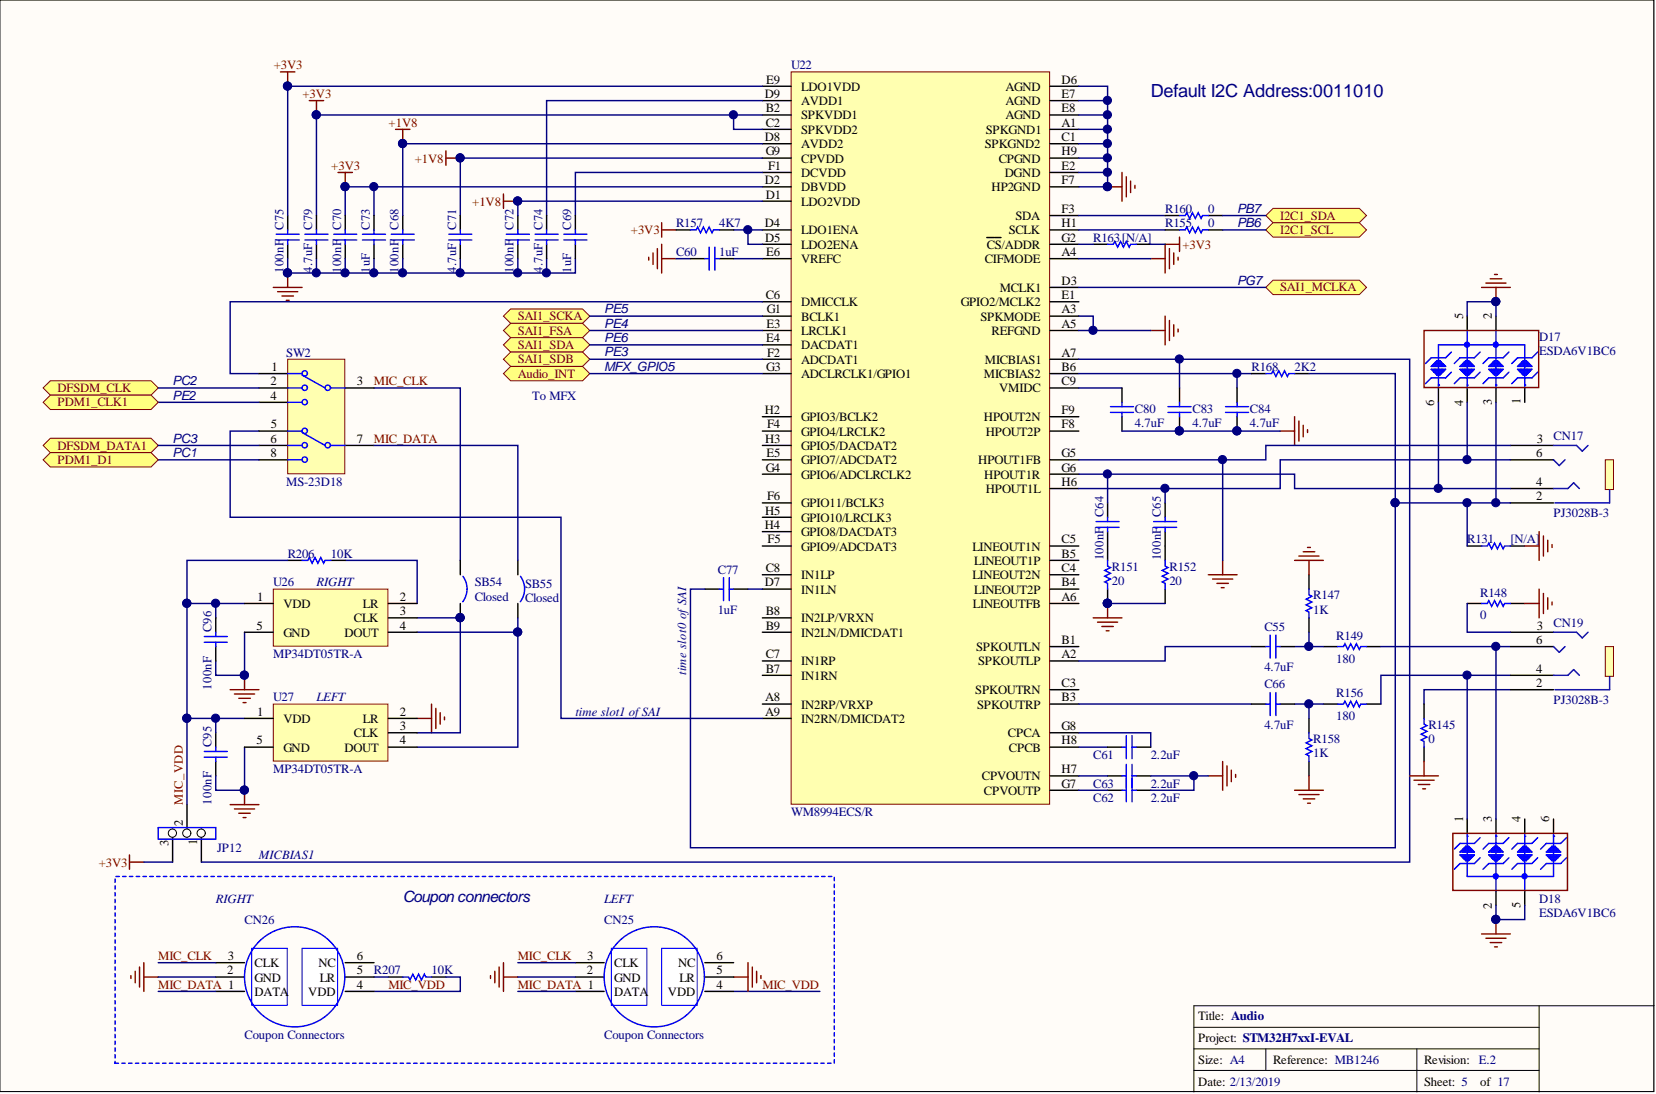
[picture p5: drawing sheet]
<svg xmlns="http://www.w3.org/2000/svg" width="292mm" height="193mm" viewBox="0 0 292 193" stroke-linecap="round" stroke-linejoin="round" font-family="sans-serif">
<defs><g id="words">
<text font-size="3.2" fill="#000080" x="203" y="17.1">Default I2C Address:0011010</text>
<text font-size="2.7" fill="#000080" x="71" y="159.1">Coupon connectors</text>
<g font-size="2.3" fill="#000080">
<text x="218.2" y="37.5">PB7</text>
<text x="218.2" y="40.1">PB6</text>
<text x="218.2" y="50.2">PG7</text>
<text x="106.6" y="55.3">PE5</text>
<text x="106.6" y="57.8">PE4</text>
<text x="106.6" y="60.3">PE6</text>
<text x="106.6" y="62.9">PE3</text>
<text x="106.6" y="65.4">MFX_GPIO5</text>
<text x="30.4" y="67.9">PC2</text>
<text x="30.4" y="70.5">PE2</text>
<text x="30.4" y="78.1">PC3</text>
<text x="30.4" y="80.6">PC1</text>
</g>
<g font-size="2.2" fill="#800000">
<text x="48.3" y="12.2">+3V3</text>
<text x="53.4" y="17.3">+3V3</text>
<text x="68.6" y="22.3">+1V8</text>
<text x="58.4" y="29.9">+3V3</text>
<text x="73.1" y="28.7">+1V8</text>
<text x="83.3" y="36.3">+1V8</text>
<text x="111.3" y="41.4">+3V3</text>
<text x="225.8" y="38.7">I2C1_SDA</text>
<text x="225.8" y="41.3">I2C1_SCL</text>
<text x="208.6" y="43.9">+3V3</text>
<text x="225.8" y="51.4">SAI1_MCLKA</text>
<text x="91.3" y="56.5">SAI1_SCKA</text>
<text x="91.3" y="59">SAI1_FSA</text>
<text x="91.3" y="61.6">SAI1_SDA</text>
<text x="91.3" y="64.1">SAI1_SDB</text>
<text x="10.1" y="69.2">DFSDM_CLK</text>
<text x="10.1" y="71.7">PDM1_CLK1</text>
<text x="66" y="68">MIC_CLK</text>
<text x="91.3" y="66.6">Audio_INT</text>
<text x="10.1" y="79.3">DFSDM_DATA1</text>
<text x="10.1" y="81.8">PDM1_D1</text>
<text x="66" y="78.1">MIC_DATA</text>
<text x="32.2" y="141.9" transform="rotate(-90 32.2 141.9)">MIC_VDD</text>
<text x="17.4" y="152.9">+3V3</text>
<text x="27.9" y="169.3">MIC_CLK</text>
<text x="91.3" y="169.3">MIC_CLK</text>
<text x="27.9" y="174.4">MIC_DATA 1</text>
<text x="68.5" y="174.4">MIC_VDD</text>
<text x="91.3" y="174.4">MIC_DATA 1</text>
<text x="134.5" y="174.4">MIC_VDD</text>
</g>
<g font-size="2.2">
<text x="134.9" y="17.3">D9</text>
<text x="135.1" y="14.7">E9</text>
<text x="141.3" y="16">LDO1VDD</text>
<text x="177.4" y="16">AGND</text>
<text x="187.2" y="14.7">D6</text>
<text x="187.2" y="17.3">E7</text>
<text x="135.1" y="19.8">B2</text>
<text x="135.1" y="22.3">C2</text>
<text x="141.3" y="18.5">AVDD1</text>
<text x="141.3" y="21.1">SPKVDD1</text>
<text x="141.3" y="23.6">SPKVDD2</text>
<text x="173.9" y="23.6">SPKGND1</text>
<text x="177.4" y="18.5">AGND</text>
<text x="177.4" y="21.1">AGND</text>
<text x="187.2" y="19.8">E8</text>
<text x="187.2" y="22.3">A1</text>
<text x="134.9" y="24.9">D8</text>
<text x="135.1" y="27.4">G9</text>
<text x="135.5" y="29.9">F1</text>
<text x="141.3" y="28.7">CPVDD</text>
<text x="141.3" y="26.1">AVDD2</text>
<text x="173.7" y="26.1">SPKGND2</text>
<text x="176.2" y="28.7">CPGND</text>
<text x="187.2" y="27.4">H9</text>
<text x="187.2" y="29.9">E2</text>
<text x="187.2" y="24.9">C1</text>
<text x="134.9" y="32.5">D2</text>
<text x="135.1" y="35">D1</text>
<text x="141.3" y="31.2">DCVDD</text>
<text x="141.3" y="33.7">DBVDD</text>
<text x="174.9" y="33.7">HP2GND</text>
<text x="177.3" y="31.2">DGND</text>
<text x="187.2" y="32.5">F7</text>
<text x="134.9" y="40.1">D4</text>
<text x="141.3" y="41.4">LDO1ENA</text>
<text x="141.3" y="36.3">LDO2VDD</text>
<text x="177.9" y="41.4">SCLK</text>
<text x="179.1" y="38.8">SDA</text>
<text x="187.2" y="40.1">H1</text>
<text x="187.2" y="37.6">F3</text>
<text x="135" y="42.6">D5</text>
<text x="135.1" y="45.2">E6</text>
<text x="141.3" y="43.9">LDO2ENA</text>
<text x="141.3" y="46.4">VREFC</text>
<text x="173.7" y="46.4">CIFMODE</text>
<text x="174.1" y="43.9">CS/ADDR</text>
<text x="187.2" y="42.6">G2</text>
<text x="187.2" y="45.2">A4</text>
<text x="135.1" y="52.8">C6</text>
<text x="176.3" y="51.5">MCLK1</text>
<text x="187.2" y="52.8">E1</text>
<text x="187.2" y="50.2">D3</text>
<text x="135.2" y="57.8">E3</text>
<text x="135.2" y="55.3">G1</text>
<text x="141.3" y="56.6">BCLK1</text>
<text x="141.3" y="54">DMICCLK</text>
<text x="141.3" y="59.1">LRCLK1</text>
<text x="169.5" y="54">GPIO2/MCLK2</text>
<text x="172.9" y="56.6">SPKMODE</text>
<text x="174.9" y="59.1">REFGND</text>
<text x="187.2" y="57.8">A5</text>
<text x="187.2" y="55.3">A3</text>
<text x="258.1" y="56.3" transform="rotate(-90 258.1 56.3)">5</text>
<text x="263.1" y="56.3" transform="rotate(-90 263.1 56.3)">2</text>
<text x="47.9" y="65.4">1</text>
<text x="135.1" y="65.4">G3</text>
<text x="135.1" y="60.4">E4</text>
<text x="135.3" y="62.9">F2</text>
<text x="141.3" y="64.2">ADCDAT1</text>
<text x="141.3" y="61.6">DACDAT1</text>
<text x="173.7" y="64.2">MICBIAS1</text>
<text x="187.2" y="62.9">A7</text>
<text x="187.2" y="65.4">B6</text>
<text x="47.7" y="68">2</text>
<text x="47.7" y="70.5">4</text>
<text x="62.9" y="68">3</text>
<text x="141.3" y="66.7">ADCLRCLK1/GPIO1</text>
<text x="173.5" y="66.7">MICBIAS2</text>
<text x="176.3" y="69.2">VMIDC</text>
<text x="187.2" y="68">C9</text>
<text x="253" y="71.6" transform="rotate(-90 253 71.6)">6</text>
<text x="258.1" y="71.6" transform="rotate(-90 258.1 71.6)">4</text>
<text x="263.1" y="71.5" transform="rotate(-90 263.1 71.5)">3</text>
<text x="268.2" y="71.2" transform="rotate(-90 268.2 71.2)">1</text>
<text x="47.8" y="75.6">5</text>
<text x="134.9" y="73">H2</text>
<text x="135.3" y="75.6">F4</text>
<text x="141.3" y="74.3">GPIO3/BCLK2</text>
<text x="141.3" y="76.8">GPIO4/LRCLK2</text>
<text x="173.5" y="74.3">HPOUT2N</text>
<text x="173.9" y="76.8">HPOUT2P</text>
<text x="187.2" y="73">F9</text>
<text x="187.2" y="75.6">F8</text>
<text x="47.7" y="80.6">8</text>
<text x="47.7" y="78.1">6</text>
<text x="62.9" y="78.1">7</text>
<text x="135" y="78.1">H3</text>
<text x="135.1" y="83.2">G4</text>
<text x="135.2" y="80.6">E5</text>
<text x="141.3" y="79.4">GPIO5/DACDAT2</text>
<text x="141.3" y="81.9">GPIO7/ADCDAT2</text>
<text x="172.6" y="81.9">HPOUT1FB</text>
<text x="187.2" y="80.6">G5</text>
<text x="187.2" y="83.2">G6</text>
<text x="271" y="80.6">6</text>
<text x="271.1" y="78.1">3</text>
<text x="135.3" y="88.2">F6</text>
<text x="141.3" y="84.4">GPIO6/ADCLRCLK2</text>
<text x="141.3" y="89.5">GPIO11/BCLK3</text>
<text x="173.6" y="84.4">HPOUT1R</text>
<text x="173.9" y="87">HPOUT1L</text>
<text x="187.2" y="85.7">H6</text>
<text x="271" y="88.2">2</text>
<text x="271" y="85.7">4</text>
<text x="134.9" y="93.3">H4</text>
<text x="135" y="90.8">H5</text>
<text x="135.4" y="95.8">F5</text>
<text x="141.3" y="94.6">GPIO8/DACDAT3</text>
<text x="141.3" y="92">GPIO10/LRCLK3</text>
<text x="187.2" y="95.8">C5</text>
<text x="135.1" y="100.9">C8</text>
<text x="141.3" y="97.1">GPIO9/ADCDAT3</text>
<text x="171.5" y="97.1">LINEOUT1N</text>
<text x="171.8" y="99.6">LINEOUT1P</text>
<text x="187.2" y="98.4">B5</text>
<text x="187.2" y="100.9">C4</text>
<text x="45.3" y="106">1</text>
<text x="50" y="107.2">VDD</text>
<text x="64" y="107.2">LR</text>
<text x="70.5" y="106">2</text>
<text x="134.9" y="103.4">D7</text>
<text x="141.3" y="104.7">IN1LN</text>
<text x="141.3" y="102.2">IN1LP</text>
<text x="171.5" y="102.2">LINEOUT2N</text>
<text x="171.6" y="107.2">LINEOUTFB</text>
<text x="171.8" y="104.7">LINEOUT2P</text>
<text x="187.2" y="103.4">B4</text>
<text x="187.2" y="106">A6</text>
<text x="45.2" y="111">5</text>
<text x="50" y="112.3">GND</text>
<text x="60.8" y="112.3">DOUT</text>
<text x="62.4" y="109.8">CLK</text>
<text x="70.5" y="111">4</text>
<text x="70.5" y="108.5">3</text>
<text x="135.1" y="111">B9</text>
<text x="135.1" y="108.5">B8</text>
<text x="141.3" y="112.3">IN2LN/DMICDAT1</text>
<text x="141.3" y="109.8">IN2LP/VRXN</text>
<text x="187.2" y="113.6">B1</text>
<text x="271" y="113.6">6</text>
<text x="271.1" y="111">3</text>
<text x="135.1" y="118.6">B7</text>
<text x="135.1" y="116.1">C7</text>
<text x="141.3" y="119.9">IN1RN</text>
<text x="141.3" y="117.4">IN1RP</text>
<text x="172.2" y="114.8">SPKOUTLN</text>
<text x="172.5" y="117.4">SPKOUTLP</text>
<text x="187.2" y="116.1">A2</text>
<text x="271" y="118.6">4</text>
<text x="135" y="123.7">A8</text>
<text x="141.3" y="125">IN2RP/VRXP</text>
<text x="172" y="122.4">SPKOUTRN</text>
<text x="172.4" y="125">SPKOUTRP</text>
<text x="187.2" y="121.2">C3</text>
<text x="187.2" y="123.7">B3</text>
<text x="271" y="121.2">2</text>
<text x="45.2" y="131.3">5</text>
<text x="45.3" y="126.3">1</text>
<text x="50" y="127.5">VDD</text>
<text x="62.4" y="130.1">CLK</text>
<text x="64" y="127.5">LR</text>
<text x="70.5" y="131.3">4</text>
<text x="70.5" y="128.8">3</text>
<text x="70.5" y="126.3">2</text>
<text x="135" y="126.3">A9</text>
<text x="141.3" y="127.5">IN2RN/DMICDAT2</text>
<text x="177.8" y="130.1">CPCA</text>
<text x="187.2" y="131.3">H8</text>
<text x="187.2" y="128.8">G8</text>
<text x="50" y="132.6">GND</text>
<text x="60.8" y="132.6">DOUT</text>
<text x="173.2" y="137.7">CPVOUTN</text>
<text x="178" y="132.6">CPCB</text>
<text x="187.2" y="136.4">H7</text>
<text x="173.5" y="140.2">CPVOUTP</text>
<text x="187.2" y="138.9">G7</text>
<text x="29.7" y="149.3" transform="rotate(-90 29.7 149.3)">3</text>
<text x="32.2" y="145.7" transform="rotate(-90 32.2 145.7)">2</text>
<text x="34.8" y="149" transform="rotate(-90 34.8 149)">1</text>
<text x="258.1" y="145" transform="rotate(-90 258.1 145)">1</text>
<text x="263.1" y="145" transform="rotate(-90 263.1 145)">3</text>
<text x="268.2" y="145" transform="rotate(-90 268.2 145)">4</text>
<text x="273.3" y="145" transform="rotate(-90 273.3 145)">6</text>
<text x="263.1" y="160.3" transform="rotate(-90 263.1 160.3)">2</text>
<text x="268.2" y="160.2" transform="rotate(-90 268.2 160.2)">5</text>
<text x="40.1" y="171.9">2</text>
<text x="40.2" y="169.3">3</text>
<text x="44.9" y="173.1">GND</text>
<text x="44.9" y="170.6">CLK</text>
<text x="56.2" y="170.6">NC</text>
<text x="56.4" y="173.1">LR</text>
<text x="62.9" y="171.9">5</text>
<text x="62.9" y="169.3">6</text>
<text x="103.5" y="171.9">2</text>
<text x="103.6" y="169.3">3</text>
<text x="108.3" y="173.1">GND</text>
<text x="108.3" y="170.6">CLK</text>
<text x="119.6" y="170.6">NC</text>
<text x="119.8" y="173.1">LR</text>
<text x="126.4" y="171.9">5</text>
<text x="126.4" y="169.3">6</text>
<text x="44.9" y="175.7">DATA</text>
<text x="54.4" y="175.7">VDD</text>
<text x="62.9" y="174.4">4</text>
<text x="108.3" y="175.7">DATA</text>
<text x="117.8" y="175.7">VDD</text>
<text x="126.4" y="174.4">4</text>
<text x="211.4" y="180">Title: Audio</text>
<text x="211.4" y="183.8">Project: STM32H7xxI-EVAL</text>
<text x="211.4" y="187.6">Size: A4</text>
<text x="211.4" y="191.5">Date: 2/13/2019</text>
<text x="224.5" y="187.6">Reference: MB1246</text>
<text x="251.2" y="191.5">Sheet: 5</text>
<text x="251.2" y="187.6">Revision: E.2</text>
<text x="261.1" y="191.5">of 17</text>
</g>
<g font-size="2.2" fill="#000080">
<text x="139.5" y="12.2">U22</text>
<text x="50" y="40.6" transform="rotate(-90 50 40.6)">C75</text>
<text x="55.1" y="40.6" transform="rotate(-90 55.1 40.6)">C79</text>
<text x="60.2" y="40.6" transform="rotate(-90 60.2 40.6)">C70</text>
<text x="65.2" y="40.6" transform="rotate(-90 65.2 40.6)">C73</text>
<text x="70.3" y="40.6" transform="rotate(-90 70.3 40.6)">C68</text>
<text x="80.5" y="40.6" transform="rotate(-90 80.5 40.6)">C71</text>
<text x="90.6" y="40.6" transform="rotate(-90 90.6 40.6)">C72</text>
<text x="95.7" y="40.6" transform="rotate(-90 95.7 40.6)">C74</text>
<text x="100.7" y="40.6" transform="rotate(-90 100.7 40.6)">C69</text>
<text x="119.3" y="40.1">R157</text>
<text x="126.9" y="40.1">4K7</text>
<text x="205.5" y="37.6">R160</text>
<text x="205.5" y="40.1">R155</text>
<text x="213.1" y="37.6">0</text>
<text x="213.1" y="40.1">0</text>
<text x="119.3" y="45.2">C60</text>
<text x="126.9" y="45.2">1uF</text>
<text x="192.8" y="42.6">R163[N/A]</text>
<text x="50" y="48.2" transform="rotate(-90 50 48.2)">100nF</text>
<text x="55.1" y="48.2" transform="rotate(-90 55.1 48.2)">4.7uF</text>
<text x="60.2" y="48.2" transform="rotate(-90 60.2 48.2)">100nF</text>
<text x="65.2" y="48.2" transform="rotate(-90 65.2 48.2)">1uF</text>
<text x="70.3" y="48.2" transform="rotate(-90 70.3 48.2)">100nF</text>
<text x="80.5" y="48.2" transform="rotate(-90 80.5 48.2)">4.7uF</text>
<text x="90.6" y="48.2" transform="rotate(-90 90.6 48.2)">100nF</text>
<text x="95.7" y="48.2" transform="rotate(-90 95.7 48.2)">4.7uF</text>
<text x="100.7" y="48.2" transform="rotate(-90 100.7 48.2)">1uF</text>
<text x="50.5" y="62.9">SW2</text>
<text x="220.7" y="65.4">R168</text>
<text x="228.4" y="65.4">2K2</text>
<text x="271.5" y="60.1">D17</text>
<text x="271.5" y="62.6">ESDA6V1BC6</text>
<text x="93.9" y="70.5">To MFX</text>
<text x="200.2" y="72.8">C80</text>
<text x="200.2" y="75.3">4.7uF</text>
<text x="210.3" y="72.8">C83</text>
<text x="210.3" y="75.3">4.7uF</text>
<text x="220.5" y="72.8">C84</text>
<text x="220.5" y="75.3">4.7uF</text>
<text x="274" y="77.6">CN17</text>
<text x="50.5" y="85.7">MS-23D18</text>
<text x="194.6" y="91.2" transform="rotate(-90 194.6 91.2)">C64</text>
<text x="204.8" y="91.2" transform="rotate(-90 204.8 91.2)">C65</text>
<text x="258.8" y="95.8">R131</text>
<text x="266.4" y="95.8">[N/A]</text>
<text x="274" y="91.3">PJ3028B-3</text>
<text x="50.7" y="98.4">R206</text>
<text x="58.4" y="98.4">10K</text>
<text x="126.6" y="101.2">C77</text>
<text x="194.6" y="98.8" transform="rotate(-90 194.6 98.8)">100nF</text>
<text x="196.1" y="100.7">R151</text>
<text x="204.8" y="98.8" transform="rotate(-90 204.8 98.8)">100nF</text>
<text x="206.3" y="100.7">R152</text>
<text x="48.2" y="103.4">U26</text>
<text x="55.8" y="103.4">RIGHT</text>
<text x="83.7" y="103.4">SB54</text>
<text x="83.7" y="106">Closed</text>
<text x="92.6" y="103.7">SB55</text>
<text x="92.6" y="106.2">Closed</text>
<text x="196.1" y="103.2">20</text>
<text x="206.3" y="103.2">20</text>
<text x="231.6" y="105.7">R147</text>
<text x="261.1" y="105.2">R148</text>
<text x="37.3" y="111.5" transform="rotate(-90 37.3 111.5)">C96</text>
<text x="126.6" y="108.3">1uF</text>
<text x="223" y="111.3">C55</text>
<text x="231.6" y="108.3">1K</text>
<text x="235.7" y="112.8">R149</text>
<text x="261.1" y="109.3">0</text>
<text x="274" y="110.5">CN19</text>
<text x="48.2" y="116.1">MP34DT05TR-A</text>
<text x="121" y="119.1" transform="rotate(-90 121 119.1)">time slot0 ofSAI</text>
<text x="223" y="118.4">4.7uF</text>
<text x="235.7" y="116.9">180</text>
<text x="37.3" y="121.7" transform="rotate(-90 37.3 121.7)">100nF</text>
<text x="48.2" y="123.7">U27</text>
<text x="55.8" y="123.7">LEFT</text>
<text x="223" y="121.4">C66</text>
<text x="235.7" y="123">R156</text>
<text x="274" y="124.2">PJ3028B-3</text>
<text x="37.3" y="131.8" transform="rotate(-90 37.3 131.8)">C95</text>
<text x="101.5" y="126.3">time slot1 ofSAI</text>
<text x="223" y="128.5">4.7uF</text>
<text x="231.6" y="131.1">R158</text>
<text x="235.7" y="127">180</text>
<text x="251.9" y="128.5">R145</text>
<text x="251.9" y="131.1">0</text>
<text x="48.2" y="136.4">MP34DT05TR-A</text>
<text x="192.8" y="133.9">C61</text>
<text x="203" y="133.9">2.2uF</text>
<text x="231.6" y="133.6">1K</text>
<text x="37.3" y="141.9" transform="rotate(-90 37.3 141.9)">100nF</text>
<text x="139.5" y="144">WM8994ECS/R</text>
<text x="192.8" y="141.5">C62</text>
<text x="192.8" y="138.9">C63</text>
<text x="203" y="141.5">2.2uF</text>
<text x="203" y="138.9">2.2uF</text>
<text x="38.3" y="150.3">JP12</text>
<text x="45.7" y="151.6">MICBIAS1</text>
<text x="38.1" y="159.2">RIGHT</text>
<text x="106.6" y="159.2">LEFT</text>
<text x="271.5" y="159.2">D18</text>
<text x="271.5" y="161.7">ESDA6V1BC6</text>
<text x="43.1" y="163">CN26</text>
<text x="106.6" y="163">CN25</text>
<text x="66" y="171.9">R207</text>
<text x="76.1" y="171.9">10K</text>
<text x="43.1" y="183.3">Coupon Connectors</text>
<text x="106.6" y="183.3">Coupon Connectors</text>
</g>
</g></defs>
<path d="M0 0h291.7v192.5h-291.7z" fill="#fffcf8" stroke="#000" stroke-width=".18"/>
<path d="M271.5 177.4v15.2M291.8 177.4h-81.2v15.2M210.6 181.2h60.9M210.6 185h60.9M210.6 188.8h60.9M223.3 185v3.8M249.9 185v7.6" fill="none" stroke="#000" stroke-width=".18"/>
<path d="M88.8 55.8l1.3-1.3h12.7l1.2 1.3-1.2 1.2h-12.7z" fill-rule="evenodd" fill="#ffff80" stroke="#800000" stroke-width=".18"/>
<path d="M266.4 88.7h7.6M266.4 81.1h7.6M266.4 86.2h7.6" fill="none" stroke="#000" stroke-width=".25"/>
<path d="M274 86.2h2.6l1-1 1 1" fill="none" stroke="#0000b4" stroke-width=".25"/>
<path d="M283.2 81.1h1.4v5.3h-1.4z" fill="#ffffb0" stroke="#800000" stroke-width=".18"/>
<path d="M274 78.6h4.1l1 1 1-1M274 81.1l1 1 1.1-1M283.9 86.4v2.3h-9.6" fill="none" stroke="#0000b4" stroke-width=".25"/>
<path d="M266.4 78.6h7.6" fill="none" stroke="#000" stroke-width=".25"/>
<path d="M195.4 33h2.5M197.9 30.4v5.1M198.7 31.2v3.5M199.4 31.9v2.1M200.2 32.7v.5" fill="none" stroke="#800000" stroke-width=".25"/>
<circle cx="195.3" cy="32.9" r=".72" fill="#000080" stroke="#000080" stroke-width=".18"/>
<path d="M139.5 12.7h45.6v129.2h-45.6z" fill="#ffffb0" stroke="#800000" stroke-width=".18"/>
<g fill="none" stroke="#000" stroke-width=".25">
<path d="M134.5 15.2h5M134.5 17.7h5M185.2 15.2h5.1M185.2 17.7h5.1M50.7 38v2.6M71 38v2.6M134.5 27.9h5M134.5 30.4h5M134.5 33h5M134.5 20.3h5M134.5 25.4h5M134.5 35.5h5"/>
<path d="M134.5 22.8h5M185.2 27.9h5.1M185.2 30.4h5.1M185.2 33h5.1M185.2 20.3h5.1M185.2 25.4h5.1M185.2 38h5.1M185.2 22.8h5.1M50.7 43.1v2.5M71 43.1v2.5M134.5 43.1h5M134.5 55.8h5"/>
<path d="M134.5 45.6h5M134.5 53.2h5M134.5 40.6h5M134.5 58.3h5M174.1 41.9h1.3M175.5 41.9h1.1M185.2 43.1h5.1M185.2 55.8h5.1M185.2 45.6h5.1M185.2 53.2h5.1M185.2 40.6h5.1M185.2 58.3h5.1"/>
<path d="M185.2 50.7h5.1M134.5 63.4h5M134.5 65.9h5M134.5 60.8h5M134.5 73.5h5M134.5 76h5M134.5 78.6h5M185.2 63.4h5.1M185.2 65.9h5.1M185.2 73.5h5.1M185.2 76h5.1M185.2 68.4h5.1"/>
<path d="M134.5 83.6h5M134.5 81.1h5M134.5 93.8h5M134.5 96.3h5M134.5 91.2h5M134.5 88.7h5M185.2 83.6h5.1M185.2 81.1h5.1M185.2 96.3h5.1M185.2 86.2h5.1M185.2 98.8h5.1M134.5 103.9h5"/>
<path d="M134.5 101.4h5M134.5 119.1h5M134.5 116.6h5M134.5 111.5h5M134.5 109h5M185.2 103.9h5.1M185.2 101.4h5.1M185.2 116.6h5.1M185.2 106.4h5.1M185.2 114.1h5.1M134.5 126.7h5M134.5 124.2h5"/>
<path d="M185.2 136.9h5.1M185.2 139.4h5.1M185.2 131.8h5.1M185.2 129.3h5.1M185.2 124.2h5.1M185.2 121.7h5.1"/>
</g>
<path d="M48.7 42.3h4.1M48.7 41.3h4.1M50.7 40.6v.7M50.7 42.3v.8M69 42.3h4.1M69 41.3h4.1M71 40.6v.7M71 42.3v.8" fill="none" stroke="#00f" stroke-width=".25"/>
<g fill="none" stroke="#800000" stroke-width=".25">
<path d="M59.6 30.4h2.6M60.9 30.4v2.6M69.8 22.8h2.5M71 22.8v2.6M116.7 39.3v2.5M48.2 50.7h5.1M49 51.5h3.5M49.7 52.2h2.1M50.5 53h.5M50.7 48.2v2.5M114.4 45.4v.5M115.2 44.6v2"/>
<path d="M116 43.9v3.5M116.7 43.1v5.1M116.7 45.6h2.6M116.7 40.6h2.6"/>
</g>
<g fill="#000080" stroke="#000080" stroke-width=".18">
<circle cx="50.7" cy="48.1" r=".72"/>
<circle cx="60.9" cy="32.9" r=".72"/>
<circle cx="50.7" cy="15.2" r=".72"/>
<circle cx="55.8" cy="20.2" r=".72"/>
<circle cx="71" cy="25.3" r=".72"/>
<circle cx="129.4" cy="20.2" r=".72"/>
<circle cx="81.2" cy="27.8" r=".72"/>
<circle cx="131.9" cy="40.5" r=".72"/>
</g>
<path d="M134.5 17.7h-38.1v20.3M134.5 15.2h-83.8v22.8M129.4 20.3v2.5h5.1M134.5 20.3h-78.7v17.7M134.5 33h-73.6v5M134.5 25.4h-63.5v12.6M134.5 27.9h-53.3v10.1M134.5 30.4h-33v7.6M119.3 45.6h2.5M129.4 45.6h5.1M129.4 40.6h5.1M131.9 40.6v2.5h2.6" fill="none" stroke="#000080" stroke-width=".25"/>
<g fill="#ffff80" stroke="#800000" stroke-width=".18">
<path d="M88.8 58.3l1.3-1.3h12.7l1.2 1.3-1.2 1.3h-12.7z" fill-rule="evenodd"/>
<path d="M88.8 60.8l1.3-1.2h12.7l1.2 1.2-1.2 1.3h-12.7z" fill-rule="evenodd"/>
<path d="M88.8 63.4l1.3-1.3h12.7l1.2 1.3-1.2 1.2h-12.7z" fill-rule="evenodd"/>
</g>
<path d="M104 55.8h30.5M104 60.8h30.5M104 63.4h30.5" fill="none" stroke="#000080" stroke-width=".25"/>
<path d="M88.8 65.9l1.3-1.3h12.7l1.2 1.3-1.2 1.3h-12.7z" fill-rule="evenodd" fill="#ffff80" stroke="#800000" stroke-width=".18"/>
<path d="M190.3 15.2h5.1v17.8h-5.1M190.3 17.7h5.1M190.3 30.4h5.1M190.3 27.9h5.1M190.3 25.4h5.1M190.3 22.8h5.1M190.3 20.3h5.1M104 65.9h30.5M131.9 103.9h2.6" fill="none" stroke="#000080" stroke-width=".25"/>
<path d="M124.3 103.9h2.6M129.4 103.9h2.5" fill="none" stroke="#000" stroke-width=".25"/>
<path d="M126.9 103.9h.7M127.6 101.9v4M128.6 101.9v4M128.6 103.9h.8" fill="none" stroke="#00f" stroke-width=".25"/>
<g fill="#000080" stroke="#000080" stroke-width=".18">
<circle cx="195.3" cy="32.9" r=".72"/>
<circle cx="195.3" cy="30.4" r=".72"/>
<circle cx="195.3" cy="27.8" r=".72"/>
<circle cx="195.3" cy="25.3" r=".72"/>
<circle cx="195.3" cy="22.8" r=".72"/>
<circle cx="195.3" cy="20.2" r=".72"/>
<circle cx="195.3" cy="17.7" r=".72"/>
</g>
<g fill="#ffff80" stroke="#800000" stroke-width=".18">
<path d="M223.3 38l1.2-1.2h15.3l1.2 1.2-1.2 1.3h-15.3z" fill-rule="evenodd"/>
<path d="M223.3 40.6l1.2-1.3h15.3l1.2 1.3-1.2 1.2h-15.3z" fill-rule="evenodd"/>
</g>
<path d="M190.3 38h15.2M190.3 40.6h15.2M190.3 45.6h12.7" fill="none" stroke="#000080" stroke-width=".25"/>
<path d="M203 45.6h2.5M205.5 43.1v5.1M206.3 43.9v3.5M207 44.6v2M207.8 45.4v.5" fill="none" stroke="#800000" stroke-width=".25"/>
<path d="M223.3 50.7l1.2-1.3h15.3l1.2 1.3-1.2 1.3h-15.3z" fill-rule="evenodd" fill="#ffff80" stroke="#800000" stroke-width=".18"/>
<g fill="none" stroke="#000080" stroke-width=".25">
<path d="M190.3 55.8h2.5v2.5M190.3 50.7h33M190.3 58.3h12.7M190.3 65.9h30.4M190.3 68.4h7.6M230.9 65.9h15.2v22.8h20.3M266.4 78.6h-43.1v2.5h-33M190.3 83.6h38.1v2.6h38M195.4 83.6v5.1M205.5 86.2v2.5M215.7 81.1v17.7M246.1 88.7v60.8h-124.3v-45.6h2.5"/>
<path d="M266.4 81.1h-40.6v5.1h-35.5M195.4 106.4h10.1M190.3 129.3h12.7v2.5M190.3 131.8h5.1M190.3 136.9h5.1M190.3 139.4h5.1M203 136.9h10.1M210.6 136.9v2.5h-7.6"/>
</g>
<g fill="none" stroke="#800000" stroke-width=".25">
<path d="M203 58.3h2.5M205.5 55.8v5M206.3 56.5v3.6M207 57.3v2M207.8 58v.5M225.8 76h2.6M228.4 73.5v5.1M229.1 74.3v3.5M229.9 75v2.1M230.6 75.8v.5M215.7 98.8v2.6M192.8 109h5.1"/>
<path d="M193.6 109.7h3.5M194.4 110.5h2M195.1 111.3h.5M195.4 106.4v2.6M213.1 101.4h5.1M213.9 102.1h3.5M214.7 102.9h2M215.4 103.7h.5M213.1 136.9h2.6M215.7 134.3v5.1M216.4 135.1v3.5M217.2 135.8v2.1"/>
<path d="M217.9 136.6v.5"/>
</g>
<g fill="#000080" stroke="#000080" stroke-width=".18">
<circle cx="192.8" cy="58.3" r=".72"/>
<circle cx="246.1" cy="88.7" r=".72"/>
<circle cx="195.3" cy="106.4" r=".72"/>
<circle cx="195.3" cy="83.6" r=".72"/>
<circle cx="205.5" cy="86.1" r=".72"/>
<circle cx="215.6" cy="81.1" r=".72"/>
<circle cx="210.6" cy="136.8" r=".72"/>
</g>
<g fill="none" stroke="#000" stroke-width=".25">
<path d="M220.7 65.9h2.6M228.4 65.9h2.5M195.4 88.7v2.5M195.4 93.8v5M205.5 88.7v2.5M205.5 93.8v5M195.4 103.9v2.5M205.5 103.9v2.5M195.4 139.4h2.5M195.4 131.8h2.5M195.4 136.9h2.5M200.4 139.4h2.6"/>
<path d="M200.4 131.8h2.6M200.4 136.9h2.6M30.4 146.2v5.9"/>
</g>
<g fill="none" stroke="#00f" stroke-width=".25">
<path d="M223.3 65.9h1l.2-.5 .6 1 .5-1 .5 1 .5-1 .5 1 .2-.5h1.1M193.3 93h4.1M193.3 92h4.1M195.4 98.8v1.1l.5 .2-1 .5 1 .5-1 .5 1 .5-1 .5 .5 .3v1M195.4 91.2v.8M195.4 93v.8M203.5 93h4M203.5 92h4M205.5 98.8v1.1l.5 .2-1 .5 1 .5-1 .5 1 .5-1 .5 .5 .3v1M205.5 91.2v.8M205.5 93v.8M197.9 139.4h.8"/>
<path d="M197.9 131.8h.8M197.9 136.9h.8M198.7 129.8v4M198.7 134.8v6.6M199.7 129.8v4M199.7 134.8v6.6M199.7 139.4h.7M199.7 131.8h.7M199.7 136.9h.7"/>
</g>
<circle cx="30.4" cy="147" r=".72" fill="#fffcf8" stroke="#000" stroke-width=".18"/>
<path d="M33 141.9v5.9" fill="none" stroke="#000" stroke-width=".25"/>
<circle cx="32.9" cy="147" r=".72" fill="#fffcf8" stroke="#000" stroke-width=".18"/>
<path d="M35.5 146.2v5.9" fill="none" stroke="#000" stroke-width=".25"/>
<circle cx="35.5" cy="147" r=".72" fill="#fffcf8" stroke="#000" stroke-width=".18"/>
<path d="M36 133.6h4.1M36 132.6h4.1M38.1 131.8v.8M38.1 133.6v.7M27.9 146h10.2v2h-10.2z" fill="none" stroke="#00f" stroke-width=".25"/>
<path d="M134.5 53.2h-93.9v12.7h5.1M60.9 98.8h12.7v7.6M43.1 106.4h-10.1v20.3h10.1M73.6 109h7.6v20.3h-7.6M38.1 126.7v2.6M43.1 131.8v7.6h-5v-2.5" fill="none" stroke="#000080" stroke-width=".25"/>
<g fill="#000080" stroke="#000080" stroke-width=".18">
<circle cx="32.9" cy="126.7" r=".72"/>
<circle cx="32.9" cy="106.4" r=".72"/>
<circle cx="81.2" cy="108.9" r=".72"/>
<circle cx="43.1" cy="139.4" r=".72"/>
<circle cx="38" cy="126.7" r=".72"/>
</g>
<path d="M43.1 139.4v2.5M73.6 126.7h2.5M76.1 124.2v5.1M76.9 124.9v3.6M77.6 125.7v2M78.4 126.5v.5M22.8 150.8v2.5M22.8 152.1h2.6M40.6 141.9h5.1M41.4 142.7h3.5M42.1 143.4h2M42.9 144.2h.5" fill="none" stroke="#800000" stroke-width=".25"/>
<path d="M38.1 129.3v2.5M38.1 134.3v2.6" fill="none" stroke="#000" stroke-width=".25"/>
<path d="M7.6 68.4l1.3-1.2h17.7l1.3 1.2-1.3 1.3h-17.7z" fill-rule="evenodd" fill="#ffff80" stroke="#800000" stroke-width=".18"/>
<path d="M45.7 76h-5.1v15.2h58.4v35.5h35.5M73.6 111.5h17.7v20.3h-17.7" fill="none" stroke="#000080" stroke-width=".25"/>
<circle cx="91.3" cy="111.5" r=".72" fill="#000080" stroke="#000080" stroke-width=".18"/>
<path d="M7.6 78.6l1.3-1.3h17.7l1.3 1.3-1.3 1.2h-17.7z" fill-rule="evenodd" fill="#ffff80" stroke="#800000" stroke-width=".18"/>
<g fill="none" stroke="#800000" stroke-width=".25">
<path d="M49.5 12.7h2.5M50.7 12.7v2.5M54.6 17.7h2.5M55.8 17.7v2.6M78.7 26.6v2.6M78.7 27.9h2.5M88.8 34.2v2.6M88.8 35.5h2.5M205.5 43.1h2.6M208.1 41.8v2.6M43.1 119.1v2.6M40.6 121.7h5.1"/>
<path d="M41.4 122.4h3.5M42.1 123.2h2M42.9 123.9h.5"/>
</g>
<g fill="#000080" stroke="#000080" stroke-width=".18">
<circle cx="50.7" cy="15.2" r=".72"/>
<circle cx="65.9" cy="32.9" r=".72"/>
<circle cx="81.2" cy="27.8" r=".72"/>
<circle cx="55.8" cy="20.2" r=".72"/>
<circle cx="91.3" cy="35.4" r=".72"/>
<circle cx="55.8" cy="48.1" r=".72"/>
<circle cx="60.9" cy="48.1" r=".72"/>
<circle cx="65.9" cy="48.1" r=".72"/>
<circle cx="71" cy="48.1" r=".72"/>
<circle cx="81.2" cy="48.1" r=".72"/>
<circle cx="96.4" cy="48.1" r=".72"/>
<circle cx="50.7" cy="48.1" r=".72"/>
<circle cx="91.3" cy="48.1" r=".72"/>
<circle cx="43.1" cy="119.1" r=".72"/>
<circle cx="38" cy="106.4" r=".72"/>
<circle cx="208" cy="63.3" r=".72"/>
<circle cx="218.2" cy="65.9" r=".72"/>
<circle cx="208" cy="76" r=".72"/>
<circle cx="218.2" cy="76" r=".72"/>
<circle cx="230.9" cy="124.1" r=".72"/>
</g>
<g fill="none" stroke="#000" stroke-width=".25">
<path d="M55.8 38v2.6M60.9 38v2.6M66 38v2.6M81.2 38v2.6M91.3 38v2.6M96.4 38v2.6M101.5 38v2.6M205.5 38h2.6M213.1 38h2.6M55.8 43.1v2.5M60.9 43.1v2.5M66 43.1v2.5"/>
<path d="M81.2 43.1v2.5M91.3 43.1v2.5M96.4 43.1v2.5M101.5 43.1v2.5M119.3 40.6h2.5M121.8 45.6h2.5M126.9 40.6h2.5M126.9 45.6h2.5M192.8 43.1h2.6M200.4 43.1h2.6M205.5 40.6h2.6M213.1 40.6h2.6"/>
<path d="M197.9 68.4v2.6M197.9 73.5v2.5M208.1 68.4v2.6M208.1 73.5v2.5M218.2 68.4v2.6M218.2 73.5v2.5M50.7 98.8h2.6M58.4 98.8h2.5M38.1 109v2.5M38.1 114.1v2.5M220.7 114.1h2.6M225.8 114.1h2.6"/>
<path d="M233.4 114.1h2.6M241 114.1h2.6M266.4 114.1h7.6M266.4 119.1h7.6M220.7 124.2h2.6M225.8 124.2h2.6M230.9 126.7v2.6M230.9 134.3v2.6M233.4 124.2h2.6M241 124.2h2.6M266.4 121.7h7.6"/>
</g>
<g fill="none" stroke="#00f" stroke-width=".25">
<path d="M208.1 38h1l.2-.5 .5 1 .5-1 .5 1 .6-1 .5 1 .2-.5h1M53.8 42.3h4M53.8 41.3h4M55.8 40.6v.7M55.8 42.3v.8M58.9 42.3h4M58.9 41.3h4M60.9 40.6v.7M60.9 42.3v.8M63.9 42.3h4.1M63.9 41.3h4.1M66 40.6v.7"/>
<path d="M66 42.3v.8M79.2 42.3h4M79.2 41.3h4M81.2 40.6v.7M81.2 42.3v.8M89.3 42.3h4.1M89.3 41.3h4.1M91.3 40.6v.7M91.3 42.3v.8M94.4 42.3h4M94.4 41.3h4M96.4 40.6v.7"/>
<path d="M96.4 42.3v.8M99.5 42.3h4M99.5 41.3h4M101.5 40.6v.7M101.5 42.3v.8M121.8 40.6h1l.3-.6 .5 1.1 .5-1.1 .5 1.1 .5-1.1 .5 1.1 .2-.5h1.1M124.3 45.6h.8M125.1 43.6v4.1M126.1 43.6v4.1M126.1 45.6h.8M195.4 43.1h1l.2-.5 .5 1 .6-1 .5 1 .5-1 .5 1 .2-.5h1M208.1 40.6h1l.2-.6 .5 1.1 .5-1.1 .5 1.1 .6-1.1 .5 1.1 .2-.5h1"/>
<path d="M195.9 71.7h4M195.9 72.7h4M197.9 71v.7M197.9 72.7v.8M206 71.7h4.1M206 72.7h4.1M208.1 71v.7M208.1 72.7v.8M216.2 71.7h4M216.2 72.7h4M218.2 71v.7M218.2 72.7v.8"/>
<path d="M53.3 98.8h1l.3-.5 .5 1.1 .5-1.1 .5 1.1 .5-1.1 .5 1.1 .2-.6h1.1M36 113.3h4.1M36 112.3h4.1M38.1 111.5v.8M38.1 113.3v.8M223.3 114.1h.7M224 112v4.1M225.1 112v4.1M225.1 114.1h.7M236 114.1h1l.2-.6 .5 1.1 .5-1.1 .6 1.1 .5-1.1 .5 1.1 .2-.5h1M223.3 124.2h.7M224 122.2v4"/>
<path d="M225.1 122.2v4M225.1 124.2h.7M230.9 129.3v1l.5 .2-1 .5 1 .5-1 .5 1 .6-1 .5 .5 .2v1M236 124.2h1l.2-.5 .5 1 .5-1 .6 1 .5-1 .5 1 .2-.5h1"/>
</g>
<g fill="none" stroke="#000080" stroke-width=".25">
<path d="M66 33v5M134.5 35.5h-43.2v2.5M215.7 38h7.6M50.7 45.6v2.6h50.8v-2.6M55.8 45.6v2.6M60.9 45.6v2.6M66 45.6v2.6M71 45.6v2.6M81.2 45.6v2.6M91.3 45.6v2.6M96.4 45.6v2.6M104 58.3h30.5"/>
<path d="M190.3 43.1h2.5M203 43.1h2.5M215.7 40.6h7.6M197.9 76h27.9M208.1 63.4v5M218.2 65.9v2.5M38.1 106.4v2.6M43.1 111.5v7.6h-5v-2.5M220.7 114.1h-15.2v2.5h-15.2M228.4 114.1h5M243.6 114.1h22.8M266.4 119.1h-22.8v5.1"/>
<path d="M190.3 124.2h30.4M228.4 124.2h5M230.9 124.2v2.5M266.4 121.7h-15.2v2.5"/>
</g>
<path d="M274 119.1h2.6l1-1 1 1" fill="none" stroke="#0000b4" stroke-width=".25"/>
<path d="M283.2 114.1h1.4v5.2h-1.4z" fill="#ffffb0" stroke="#800000" stroke-width=".18"/>
<path d="M274 114.1l1 1 1.1-1M274 111.5h4.1l1 1 1-1M283.9 119.4v2.3h-9.6" fill="none" stroke="#0000b4" stroke-width=".25"/>
<path d="M258.8 96.3h2.5M266.4 96.3h2.5M230.9 101.4v2.5M230.9 109v2.5M258.8 106.4h2.5M266.4 111.5h7.6M266.4 106.4h2.5M251.2 124.2v2.5M251.2 131.8v2.5" fill="none" stroke="#000" stroke-width=".25"/>
<path d="M261.3 96.3h1.1l.2-.5 .5 1 .5-1 .5 1 .5-1 .5 1 .3-.5h1M230.9 103.9v1l.5 .3-1 .5 1 .5-1 .5 1 .5-1 .5 .5 .3v1M261.3 106.4h1.1l.2-.5 .5 1.1 .5-1.1 .5 1.1 .5-1.1 .5 1.1 .3-.6h1M251.2 126.7v1l.5 .3-1 .5 1 .5-1 .5 1 .5-1 .5 .5 .3v1" fill="none" stroke="#00f" stroke-width=".25"/>
<path d="M258.8 88.7v7.6M230.9 111.5v2.6M258.8 106.4v5.1h7.6" fill="none" stroke="#000080" stroke-width=".25"/>
<g fill="#000080" stroke="#000080" stroke-width=".18">
<circle cx="258.8" cy="88.7" r=".72"/>
<circle cx="230.9" cy="114" r=".72"/>
</g>
<path d="M48.2 103.9h20.2v10.1h-20.2z" fill="#ffffb0" stroke="#800000" stroke-width=".18"/>
<path d="M43.1 111.5h5.1M43.1 106.4h5.1M68.5 111.5h5.1M68.5 109h5.1M68.5 106.4h5.1" fill="none" stroke="#000" stroke-width=".25"/>
<path d="M48.2 124.2h20.2v10h-20.2z" fill="#ffffb0" stroke="#800000" stroke-width=".18"/>
<path d="M81.2 98.8v2.6M91.3 98.8v2.6M81.2 106.4v2.6M91.3 106.4v2.6M43.1 131.8h5.1M43.1 126.7h5.1M68.5 131.8h5.1M68.5 129.3h5.1M68.5 126.7h5.1M68.5 172.3h2.5M76.1 172.3h2.6" fill="none" stroke="#000" stroke-width=".25"/>
<path d="M66 68.4h15.2v30.4M50.7 98.8h-17.7v7.6M66 172.3h2.5M78.7 172.3h2.5v2.6h-15.2M129.4 174.9h15.2" fill="none" stroke="#000080" stroke-width=".25"/>
<g fill="#000080" stroke="#000080" stroke-width=".18">
<circle cx="32.9" cy="106.4" r=".72"/>
<circle cx="81.2" cy="108.9" r=".72"/>
</g>
<path d="M81.7 101.7a3.8 3.8 0 0 1-.1 4.4M91.8 101.7a3.8 3.8 0 0 1 0 4.4M71 172.3h1.1l.2 .5 .5-1 .5 1 .5-1 .5 1 .5-1 .3 .5h1" fill="none" stroke="#00f" stroke-width=".25"/>
<path d="M23.1 172.1v.5M23.9 171.3v2.1M24.6 170.6v3.5M25.4 169.8v5.1M25.4 172.3h2.5M129.4 172.3h2.5M131.9 169.8v5.1M132.7 170.6v3.5M133.5 171.3v2.1M134.2 172.1v.5" fill="none" stroke="#800000" stroke-width=".25"/>
<path d="M53.3 167.3h6.2v10h-6.2z" fill="#fff" stroke="#00f" stroke-width=".18"/>
<path d="M60.9 174.9h5.1M60.9 172.3h5.1M60.9 169.8h5.1" fill="none" stroke="#000" stroke-width=".25"/>
<path d="M44.4 167.3h6.3v10h-6.3z" fill="#fff" stroke="#00f" stroke-width=".18"/>
<path d="M38.1 174.9h5M38.1 172.3h5M38.1 169.8h5" fill="none" stroke="#000" stroke-width=".25"/>
<circle cx="52" cy="172.3" r="8.8" fill="none" stroke="#00f" stroke-width=".25"/>
<path d="M116.7 167.3h6.3v10h-6.3z" fill="#fff" stroke="#00f" stroke-width=".18"/>
<path d="M124.3 174.9h5.1M124.3 172.3h5.1M124.3 169.8h5.1" fill="none" stroke="#000" stroke-width=".25"/>
<path d="M107.8 167.3h6.3v10h-6.3z" fill="#fff" stroke="#00f" stroke-width=".18"/>
<path d="M101.5 174.9h5.1M101.5 172.3h5.1M101.5 169.8h5.1" fill="none" stroke="#000" stroke-width=".25"/>
<circle cx="115.4" cy="172.3" r="8.8" fill="none" stroke="#00f" stroke-width=".25"/>
<path d="M27.9 174.9h10.2M27.9 169.8h10.2M27.9 172.3h10.2M91.3 174.9h10.2M91.3 169.8h10.2M91.3 172.3h10.2" fill="none" stroke="#000080" stroke-width=".25"/>
<path d="M86.5 172.1v.5M87.3 171.3v2.1M88 170.6v3.5M88.8 169.8v5.1M88.8 172.3h2.5" fill="none" stroke="#800000" stroke-width=".25"/>
<path d="M20.3 187.5h126.9v-32.9h-126.9v32.9" fill="none" stroke="#00f" stroke-width=".25" stroke-dasharray=".6 .6"/>
<path d="M50.7 63.4h10.1v20.2h-10.1z" fill="#ffffb0" stroke="#800000" stroke-width=".18"/>
<g fill="none" stroke="#00f" stroke-width=".25">
<path d="M50.7 76h2.6M50.7 78.6h2.6M50.7 65.9h2.6M50.7 68.4h2.6M50.7 71h2.6M53.3 76.3l4 2.3M53.3 66.2l4 2.2M58.4 78.6h2.5M58.4 68.4h2.5M50.7 81.1h2.6"/>
<circle cx="53.8" cy="70.9" r=".47"/>
<circle cx="53.8" cy="78.5" r=".47"/>
<circle cx="53.8" cy="68.4" r=".47"/>
<circle cx="53.8" cy="76" r=".47"/>
<circle cx="53.8" cy="65.9" r=".47"/>
<circle cx="57.8" cy="78.5" r=".47"/>
<circle cx="57.8" cy="68.4" r=".47"/>
<circle cx="53.8" cy="81.1" r=".47"/>
</g>
<path d="M45.7 78.6h5M45.7 76h5M45.7 68.4h5M45.7 65.9h5M45.7 71h5M60.9 78.6h5.1M60.9 68.4h5.1M45.7 81.1h5" fill="none" stroke="#000" stroke-width=".25"/>
<path d="M27.9 68.4h17.8M27.9 78.6h17.8M27.9 71h17.8M66 78.6h25.3v20.2M190.3 63.4h58.3v88.7h-213.1M27.9 81.1h17.8M91.3 109v2.5M33 126.7v15.2M25.4 152.1h5" fill="none" stroke="#000080" stroke-width=".25"/>
<g fill="#000080" stroke="#000080" stroke-width=".18">
<circle cx="91.3" cy="111.5" r=".72"/>
<circle cx="32.9" cy="126.7" r=".72"/>
</g>
<g fill="#ffff80" stroke="#800000" stroke-width=".18">
<path d="M7.6 71l1.3-1.3h17.7l1.3 1.3-1.3 1.2h-17.7z" fill-rule="evenodd"/>
<path d="M7.6 81.1l1.3-1.3h17.7l1.3 1.3-1.3 1.3h-17.7z" fill-rule="evenodd"/>
</g>
<path d="M258.8 55.8v2.5M263.9 55.8v2.5M253.7 68.4v2.6M258.8 68.4v2.6M263.9 68.4v2.6M268.9 68.4v2.6M258.8 144.5v2.5M263.9 144.5v2.5M263.9 157.1v2.6M268.9 144.5v2.5M268.9 157.1v2.6M274 144.5v2.5" fill="none" stroke="#000" stroke-width=".25"/>
<g fill="none" stroke="#00f" stroke-width=".25">
<path d="M258.8 58.3v10.1M263.9 58.3v10.1M252.7 65.4h2M252.7 64.4h2M253 65.1v.5h1.5v-.5M253 64.6v-.5h1.5v.5M253.2 65.1v.8h1v-.8M253.2 64.6v-.7h1v.7M253.5 66.2h.5M253.5 66.2l-1-1.1h2.5l-1 1.1M253.5 63.6h.5M253.5 63.6l-1 1h2.5l-1-1"/>
<path d="M253.5 63.6v1M253.5 65.1v1.1M253.7 67.9h.1M253.7 68.4v-7.6h15.2v7.6M254 63.6v1M254 65.1v1.1M256 65.6l-1 1.1h-2.5l-1.1 1M256 62.1l-1 1h-2.5l-1.1 1M257.8 65.4h2M257.8 64.4h2M258 65.1v.5h1.6v-.5M258 64.6v-.5h1.6v.5"/>
<path d="M258.3 65.1v.8h1v-.8M258.3 64.6v-.7h1v.7M258.5 66.2l-1-1.1h2.6l-1 1.1M258.5 66.2h.6M258.5 63.6v1M258.5 65.1v1.1M258.5 63.6l-1 1h2.6l-1-1M258.5 63.6h.6M258.8 67.9h.1M259.1 63.6v1M259.1 65.1v1.1M261.1 65.6l-1 1.1h-2.6l-1 1"/>
<path d="M261.1 62.1l-1 1h-2.6l-1 1M262.9 65.4h2M262.9 64.4h2M263.1 65.1v.5h1.5v-.5M263.1 64.6v-.5h1.5v.5M263.4 65.1v.8h1v-.8M263.4 64.6v-.7h1v.7M263.6 66.2h.5M263.6 66.2l-1-1.1h2.5l-1 1.1M263.6 63.6h.5M263.6 63.6l-1 1h2.5l-1-1M263.6 63.6v1"/>
<path d="M263.6 65.1v1.1M263.9 67.9h.1M264.1 63.6v1M264.1 65.1v1.1M266.2 65.6l-1.1 1.1h-2.5l-1 1M266.2 62.1l-1.1 1h-2.5l-1 1M267.9 65.4h2.1M267.9 64.4h2.1M268.2 65.1v.5h1.5v-.5M268.2 64.6v-.5h1.5v.5M268.4 65.1v.8h1.1v-.8M268.4 64.6v-.7h1.1v.7"/>
<path d="M268.7 66.2h.5M268.7 66.2l-1-1.1h2.5l-1 1.1M268.7 63.6h.5M268.7 63.6l-1 1h2.5l-1-1M268.7 63.6v1M268.7 65.1v1.1M268.9 67.9h.1M269.2 63.6v1M269.2 65.1v1.1M271.2 65.6l-1 1.1h-2.5l-1 1M271.2 62.1l-1 1h-2.5l-1 1M257.8 150h2"/>
<path d="M257.8 151.1h2M258 150.3v-.5h1.6v.5M258 150.8v.5h1.6v-.5M258.3 150.3v-.8h1v.8M258.3 150.8v.8h1v-.8M258.5 149.3v1M258.5 150.8v1M258.5 149.3h.6M258.5 149.3l-1 1h2.6l-1-1M258.5 151.8h.6M258.5 151.8l-1-1h2.6l-1 1M258.8 147.5h.1"/>
<path d="M258.8 147v7.6h15.2v-7.6M259.1 149.3v1M259.1 150.8v1M261.1 147.8l-1 1h-2.6l-1 1M261.1 151.3l-1 1h-2.6l-1 1M262.9 150h2M262.9 151.1h2M263.1 150.3v-.5h1.5v.5M263.1 150.8v.5h1.5v-.5M263.4 150.3v-.8h1v.8M263.4 150.8v.8h1v-.8M263.6 149.3v1"/>
<path d="M263.6 150.8v1M263.6 149.3h.5M263.6 149.3l-1 1h2.5l-1-1M263.6 151.8h.5M263.6 151.8l-1-1h2.5l-1 1M263.9 147.5h.1M263.9 147v10.1M264.1 149.3v1M264.1 150.8v1M266.2 147.8l-1.1 1h-2.5l-1 1M266.2 151.3l-1.1 1h-2.5l-1 1M267.9 150h2.1"/>
<path d="M267.9 151.1h2.1M268.2 150.3v-.5h1.5v.5M268.2 150.8v.5h1.5v-.5M268.4 150.3v-.8h1.1v.8M268.4 150.8v.8h1.1v-.8M268.7 149.3v1M268.7 150.8v1M268.7 149.3l-1 1h2.5l-1-1M268.7 149.3h.5M268.7 151.8l-1-1h2.5l-1 1M268.7 151.8h.5M268.9 147.5h.1"/>
<path d="M268.9 147v10.1M269.2 149.3v1M269.2 150.8v1M271.2 147.8l-1 1h-2.5l-1 1M271.2 151.3l-1 1h-2.5l-1 1M273 150h2M273 151.1h2M273.3 150.3v-.5h1.5v.5M273.3 150.8v.5h1.5v-.5M273.5 150.3v-.8h1v.8M273.5 150.8v.8h1v-.8M273.8 149.3h.5"/>
<path d="M273.8 149.3l-1 1h2.5l-1-1M273.8 151.8h.5M273.8 151.8l-1-1h2.5l-1 1M273.8 149.3v1M273.8 150.8v1M274 147.5h.1M274.3 149.3v1M274.3 150.8v1M276.3 147.8l-1 1h-2.5l-1.1 1M276.3 151.3l-1 1h-2.5l-1.1 1"/>
</g>
<g fill="#00f" stroke="#00f" stroke-width=".18">
<circle cx="258.8" cy="60.8" r=".47"/>
<circle cx="263.8" cy="60.8" r=".47"/>
<circle cx="268.9" cy="154.6" r=".47"/>
<circle cx="263.8" cy="154.6" r=".47"/>
</g>
<g fill="none" stroke="#800000" stroke-width=".25">
<path d="M251.2 58.3h20.2v10.1h-20.2zM261.3 50.7h5.1M262.1 49.9h3.5M262.9 49.2h2M263.6 48.4h.5M263.9 50.7v2.5M228.4 98.8h5M229.1 98.1h3.6M229.9 97.3h2M230.6 96.6h.5M230.9 98.8v2.6M268.9 96.3h2.6"/>
<path d="M271.5 93.8v5M272.2 94.5v3.6M273 95.3v2M273.8 96.1v.5M268.9 106.4h2.6M271.5 103.9v5.1M272.2 104.7v3.5M273 105.4v2.1M273.8 106.2v.5M228.4 139.4h5M230.9 136.9v2.5M248.6 136.9h5.1"/>
<path d="M249.4 137.6h3.6M250.2 138.4h2M250.9 139.1h.5M251.2 134.3v2.6M229.1 140.2h3.6M229.9 140.9h2M230.6 141.7h.5M256.3 147h20.2v10.1h-20.2zM261.3 164.7h5.1M262.1 165.5h3.5M262.9 166.3h2M263.6 167h.5"/>
<path d="M263.9 162.2v2.5"/>
</g>
<g fill="#000080" stroke="#000080" stroke-width=".18">
<circle cx="263.8" cy="53.2" r=".72"/>
<circle cx="253.7" cy="86.1" r=".72"/>
<circle cx="258.8" cy="81.1" r=".72"/>
<circle cx="263.8" cy="162.2" r=".72"/>
<circle cx="263.8" cy="114" r=".72"/>
<circle cx="258.8" cy="119.1" r=".72"/>
<circle cx="263.8" cy="88.7" r=".72"/>
</g>
<path d="M258.8 55.8v-2.6h5.1v2.6M253.7 71v15.2M258.8 71v10.1M263.9 71v17.7M258.8 119.1v25.4M263.9 114.1v30.4M263.9 159.7v2.5h5v-2.5" fill="none" stroke="#000080" stroke-width=".25"/>
<use href="#words"/>
</svg>
